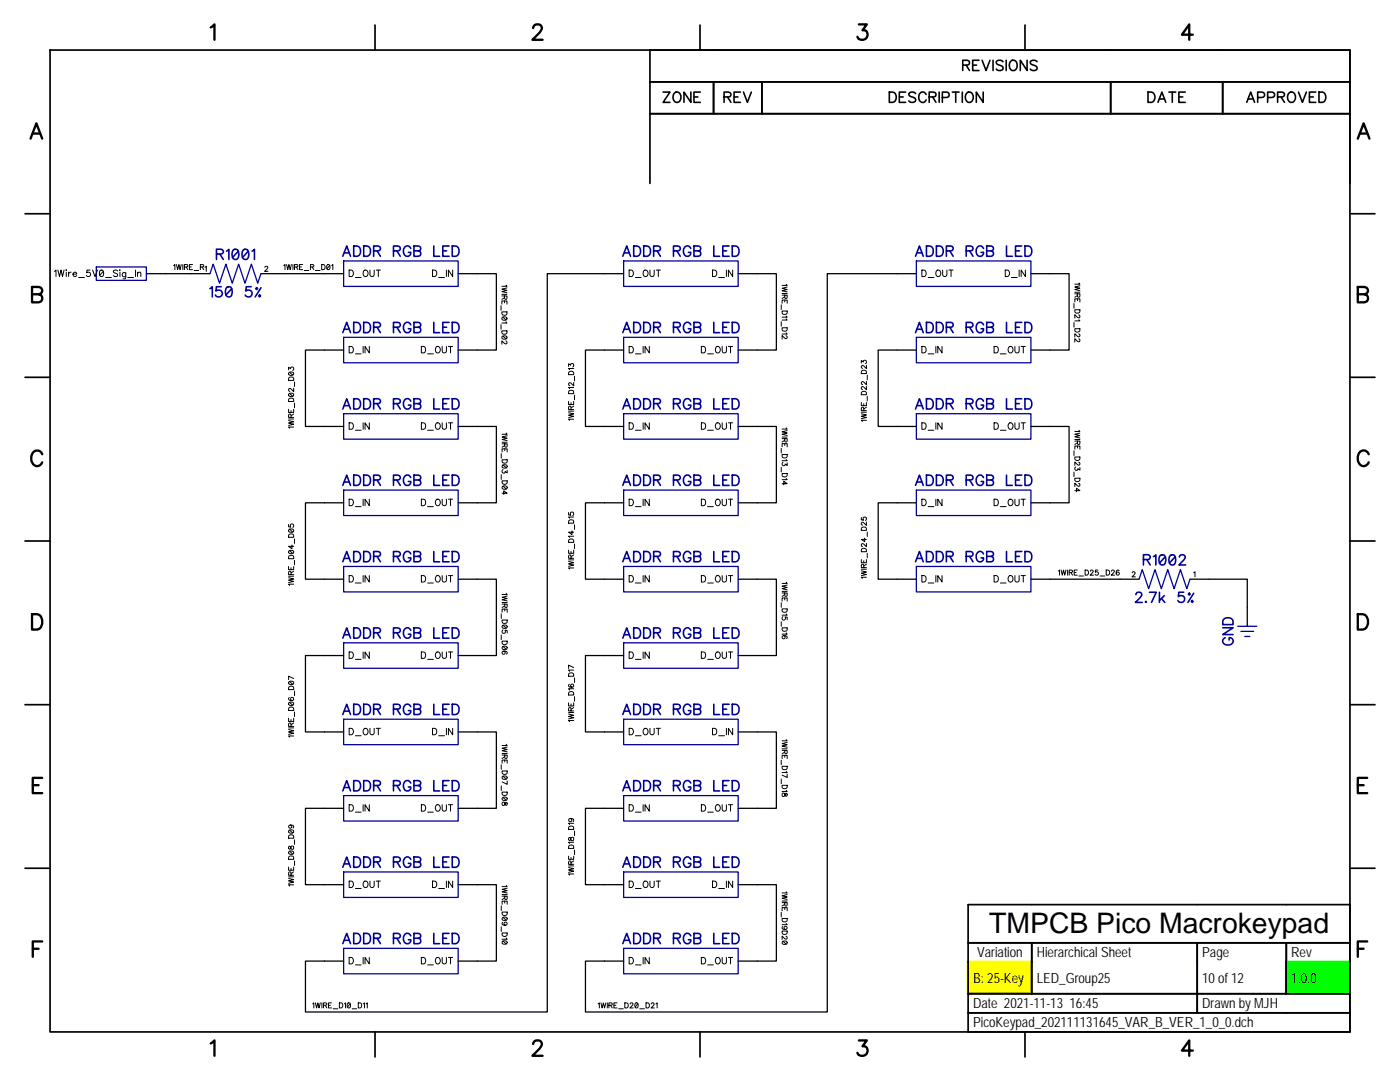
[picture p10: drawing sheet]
<svg xmlns="http://www.w3.org/2000/svg" width="279mm" height="216mm" viewBox="0 0 279 216" stroke-linecap="round" stroke-linejoin="round" font-family="sans-serif">
<defs><g id="words">
<text font-size="5.7" x="197.4" y="186.3">TMPCB Pico Macrokeypad</text>
<g font-size="2.8">
<text x="195" y="191">Variation</text>
<text x="206.9" y="191">Hierarchical Sheet</text>
<text x="239.9" y="191">Page</text>
<text x="257.7" y="191">Rev</text>
<text x="194.2" y="196.1">B: 25-Key</text>
<text x="206.9" y="196.1">LED_Group25</text>
<text x="239.9" y="196.1">10 of 12</text>
<text x="257.7" y="196.1">1.0.0</text>
<text x="194.2" y="201.2">Date 2021-11-13 16:45</text>
<text x="239.9" y="201.2">Drawn by MJH</text>
<text x="194.2" y="205">PicoKeypad_202111131645_VAR_B_VER_1_0_0.dch</text>
</g>
</g></defs>
<path d="M0 0h279.4v215.9h-279.4z" fill-rule="evenodd" fill="#fff" stroke="#fff" stroke-width=".34"/>
<path d="M256.6 191.8h12.6v6.3h-12.6z" fill="#0f0"/>
<path d="M256.5 191.8h12.7v6.3h-12.7z" fill="none" stroke="#0f0" stroke-width=".2"/>
<path d="M193.1 191.8h12.6v6.3h-12.6z" fill="#ff0"/>
<path d="M193 191.8h12.7v6.3h-12.7z" fill="none" stroke="#ff0" stroke-width=".2"/>
<g fill="none" stroke="#000" stroke-width=".2">
<path d="M10.9 54.1l.3-.2v1.3M11.6 53.9l.3 1.3 .3-1.3 .3 1.3 .3-1.3M13.2 53.8v.2zM13.2 54.3v.9M13.7 54.3v.9M14.2 54.3l-.3 .1-.2 .3M14.6 54.7h.7a.4 .4 0 0 0-.6-.4 .4 .4 0 0 0-.1 .7l.3 .2 .4-.2M15.7 55.4h1.1M18 53.9h-.6l-.1 .5a.45 .45 0 0 1 .7 0 .45 .45 0 0 1-.1 .7 .45 .45 0 0 1-.7-.2M18.5 53.9l.5 1.3 .5-1.3M20 54a.41 .41 0 0 1 .6 .1l.1 .3a.54 .54 0 0 1-.5 .8 .82 .82 0 0 1-.2-1.2zM20.6 54.1l-.7 .8"/>
<path d="M21.1 55.4h1.1M23.5 54.1l-.3-.2-.6 .2 .2 .3 .6 .2 .1 .2-.1 .3-.5 .1-.3-.2M23.9 53.8v.2zM23.9 54.3v.9M25.1 54.4v1.1l-.5 .1M25.1 54.6l-.4-.2a.46 .46 0 0 0-.3 .4 .46 .46 0 0 0 .3 .4l.4-.1M25.5 55.4h1.1M27.1 53.9v1.3M27.5 54.6l.2-.3 .3 .1 .1 .8M27.5 54.3v.9M34.6 53l.3-.2v1M35.2 52.8l.3 1 .2-1 .2 1 .3-1"/>
<path d="M36.5 52.8v1M36.8 53.3l.6-.1v-.4h-.6v1M37.1 53.3l.4 .5M37.8 53.3h.4M38.4 52.8h-.6v1h.6M38.8 54h.9M40 53.3l.6-.1v-.4h-.6v1M40.3 53.3l.4 .5M40.9 53.3l.3-.2v1M52.9 53.4l.1-.2 .3-.1 .1 .3-.6 .7h.7M56.6 53l.3-.2v1M57.2 52.8l.2 1 .3-1 .2 1 .2-1"/>
<path d="M58.5 52.8v1M58.8 53.3l.6-.1v-.4h-.6v1M59.1 53.3l.4 .5M59.8 53.3h.4M60.4 52.8h-.6v1h.6M60.7 54h.9M62 53.3l.5-.1v-.4h-.5v1M62.3 53.3l.3 .5M62.9 54h1M64.2 52.8h.3a.54 .54 0 0 1 .4 .5 .54 .54 0 0 1-.4 .5h-.3zM65.3 52.8a.47 .47 0 0 1 .6 .5 .47 .47 0 0 1-.6 .5l-.1-.4zM65.8 53l-.6 .6"/>
<path d="M66.2 53l.2-.2v1M69.7 53.9h.4a.69 .69 0 0 1 .4 .6 .69 .69 0 0 1-.4 .7h-.4zM70.9 55.4h1.2M72.6 54.1l.1-.1a.63 .63 0 0 1 .8 .5 .63 .63 0 0 1-.7 .7 .78 .78 0 0 1-.2-1.1zM73.8 53.9v.9l.4 .4 .4-.2 .1-1.1M75.1 53.9h.8M75.5 53.9v1.3M86.3 53.9h.4a.69 .69 0 0 1 .5 .6 .69 .69 0 0 1-.5 .7h-.4zM87.5 55.4h1.2M89.1 53.9v1.3M90.3 53.9v1.3l-.8-1.3v1.3M100.2 58.7h1"/>
<path d="M100.2 59.1h1l-.1 .6-.3-.1-.1-.5M100.7 59.4l-.5 .3M101 56.9l.2 .2h-1M101.2 57.4l-1 .3 1 .2-1 .3 1 .2M125.6 53.9h.4a.69 .69 0 0 1 .4 .6 .69 .69 0 0 1-.4 .7h-.4zM126.8 55.4h1.2M128.6 54a.63 .63 0 0 1 .8 .5 .63 .63 0 0 1-.7 .7 .76 .76 0 0 1-.1-1.2zM129.7 53.9v.9l.4 .4 .4-.2 .1-1.1M131 53.9h.8M131.4 53.9v1.3M142.2 53.9h.4a.69 .69 0 0 1 .5 .6 .69 .69 0 0 1-.5 .7h-.4zM143.4 55.4h1.2"/>
<path d="M145 53.9v1.3M146.2 53.9v1.3l-.8-1.3v1.3M156.1 58.9h1l-.1 .6h-.3l-.1-.6M156.1 58.6h1M156.6 59.9v.4M156.6 59.2l-.5 .4M156.9 56.7l.2 .3h-1M157.1 57.3l-1 .2 1 .3-1 .2 1 .3M184 53.9h.4a.69 .69 0 0 1 .4 .6 .69 .69 0 0 1-.4 .7h-.4zM185.2 55.4h1.2M187 54a.63 .63 0 0 1 .8 .5 .63 .63 0 0 1-.7 .7 .76 .76 0 0 1-.1-1.2zM188.1 53.9v.9l.4 .4 .4-.2 .1-1.1"/>
<path d="M189.4 53.9h.8M189.8 53.9v1.3M200.6 53.9h.4a.69 .69 0 0 1 .5 .6 .69 .69 0 0 1-.5 .7h-.4zM201.8 55.4h1.2M203.4 53.9v1.3M204.6 53.9v1.3l-.8-1.3v1.3M214.5 58.6h1l-.1 .7-.3-.1-.1-.6M214.5 58.3h1M215 59l-.5 .3M215 59.6v.4M215.3 56.5l.2 .2h-1M215.5 57l-1 .3 1 .2-1 .3 1 .2"/>
<path d="M57.6 73.8v-.5l.4 .3a.34 .34 0 0 1 .3-.4 .34 .34 0 0 1 .4 .3 .34 .34 0 0 1-.3 .4M57.6 79.6a.57 .57 0 0 1 1 .2v.3h-1zM57.6 75.4a.57 .57 0 0 1 1 .2v.3h-1zM57.7 78.6a.5 .5 0 0 1 .6-.2 .5 .5 0 0 1 .3 .6 .5 .5 0 0 1-.7 .2 .5 .5 0 0 1-.2-.6zM57.7 74.4a.51 .51 0 0 1 .6-.2 .51 .51 0 0 1 .3 .6 .5 .5 0 0 1-.7 .2 .5 .5 0 0 1-.2-.6zM57.8 78.5l.6 .6M57.8 74.3l.6 .5M58.6 77.4v.7l-.8-.6-.2 .4 .2 .2M58.8 76.2v.9M69.7 69.1h.4a.69 .69 0 0 1 .4 .7 .69 .69 0 0 1-.4 .6h-.4zM70.9 70.6h1.2M72.5 69.1v1.3"/>
<path d="M73.7 69.1v1.3l-.8-1.3v1.3M84.1 69.1h.4a.69 .69 0 0 1 .5 .7 .69 .69 0 0 1-.5 .6h-.4zM85.3 70.6h1.2M87.1 69.2a.6 .6 0 0 1 .8 .6 .6 .6 0 0 1-.8 .6l-.2-.5zM88.2 69.1v.9l.4 .4 .4-.2 .1-1.1M89.5 69.1h.8M89.9 69.1v1.3M100 61v.9M100 64.8v.9M100.2 60.7v-.7h1v.7M100.2 62.2h1v.4a.54 .54 0 0 1-.5 .3 .54 .54 0 0 1-.5-.3zM100.2 66h1v.4a.54 .54 0 0 1-.5 .3 .54 .54 0 0 1-.5-.3z"/>
<path d="M100.2 63.4a.51 .51 0 0 1 .6-.2 .51 .51 0 0 1 .3 .6 .51 .51 0 0 1-.6 .2 .51 .51 0 0 1-.3-.6zM100.2 67.2a.51 .51 0 0 1 .6-.2 .51 .51 0 0 1 .3 .5 .52 .52 0 0 1-.6 .2 .52 .52 0 0 1-.3-.5zM100.4 63.3l.6 .6M100.4 67.1l.6 .5M100.7 60v.4M100.9 68.1l.3 .1-.2 .4-.4-.1-.4-.5v.7M101 64.2l.2 .3h-1M113.5 73.1v-.5l.4 .3a.34 .34 0 0 1 .3-.4 .34 .34 0 0 1 .4 .3 .34 .34 0 0 1-.3 .4M113.5 78.1a.57 .57 0 0 1 1 .1v.3h-1zM113.5 74.3a.57 .57 0 0 1 1 .1v.4h-1zM114.5 76.3v.7l-.8-.6-.2 .4 .2 .1M114.5 77.3h-1l.2 .3"/>
<path d="M114.5 73.5h-1l.2 .3M114.7 75.1v.9M114.7 78.9v.9M125.6 69.1h.4a.69 .69 0 0 1 .4 .7 .69 .69 0 0 1-.4 .6h-.4zM126.8 70.6h1.2M128.4 69.1v1.3M129.6 69.1v1.3l-.9-1.3v1.3M140 69.1h.4a.69 .69 0 0 1 .4 .7 .69 .69 0 0 1-.4 .6h-.4zM141.2 70.6h1.2M143 69.2a.6 .6 0 0 1 .8 .6 .6 .6 0 0 1-.8 .6l-.2-.5zM144.1 69.1v.9l.4 .4 .4-.2 .1-1.1M145.4 69.1h.8"/>
<path d="M145.8 69.1v1.3M155.9 60.8v.9M155.9 64.2v.9M156.1 60.5v-.6h1v.6M156.1 62.1h1v.3a.54 .54 0 0 1-.5 .3 .54 .54 0 0 1-.5-.3zM156.1 65.4h1v.3a.54 .54 0 0 1-.5 .4 .54 .54 0 0 1-.5-.4zM156.8 67l.3 .2-.2 .4-.8-.6v.6M156.9 63.1l.2 .2h-1M156.9 63.6l.2 .3h-1M156.9 66.4l.2 .3h-1M171.9 72.5v-.6l.4 .3a.34 .34 0 0 1 .3-.3 .34 .34 0 0 1 .4 .3 .34 .34 0 0 1-.3 .4M171.9 78.3a.57 .57 0 0 1 1 .1v.4h-1z"/>
<path d="M171.9 74.1a.57 .57 0 0 1 1 .1v.3h-1zM172.9 77.1v.7l-.8-.7-.2 .4 .2 .2M172.9 76.1v.7l-.8-.7-.2 .4 .2 .2M172.9 72.9v.7l-.8-.7-.2 .4 .2 .2M173.1 74.9v.9M173.1 79.1v.9M184 69.1h.4a.69 .69 0 0 1 .4 .7 .69 .69 0 0 1-.4 .6h-.4zM185.2 70.6h1.2M186.8 69.1v1.3M188 69.1v1.3l-.8-1.3v1.3M198.4 69.1h.4a.69 .69 0 0 1 .5 .7 .69 .69 0 0 1-.5 .6h-.4zM199.6 70.6h1.2"/>
<path d="M201.4 69.2a.6 .6 0 0 1 .8 .6 .6 .6 0 0 1-.8 .6l-.2-.5zM202.5 69.1v.9l.4 .4 .4-.2 .1-1.1M203.8 69.1h.8M204.2 69.1v1.3M214.3 60.6v.9M214.3 64.3v1M214.5 60.3v-.7h1v.7M214.5 61.8h1v.3a.54 .54 0 0 1-.5 .4 .54 .54 0 0 1-.5-.4zM214.5 65.6h1v.3a.54 .54 0 0 1-.5 .4 .54 .54 0 0 1-.5-.4zM215.3 62.8l.2 .2-.2 .4-.8-.6v.7M215.3 66.6l.2 .2-.2 .4-.3-.1-.5-.5v.7M215.3 67.6l.2 .2-.2 .4-.3-.1-.5-.5v.7"/>
<path d="M215.3 63.8l.2 .2h-1M57.6 83.9l1 .3-1 .2 1 .2-1 .3M57.6 81.7v.6h1v-.6M57.6 83.6h1M58.1 83.3l-.1-.6h-.3l-.1 .6h1M58.1 81.9v.4M58.6 82.6l-.5 .4M58.6 85.2h-1l.2 .2M58.8 80.4v1M69.7 84.4h.4a.69 .69 0 0 1 .4 .6 .69 .69 0 0 1-.4 .7h-.4zM69.7 99.6h.4a.69 .69 0 0 1 .4 .7 .69 .69 0 0 1-.4 .6h-.4zM70.9 85.9h1.2"/>
<path d="M72.5 84.4v1.3M72.5 99.6v1.3M73.7 84.4v1.3l-.8-1.3v1.3M73.7 99.6v1.3l-.8-1.3v1.3M84.1 84.4h.4a.69 .69 0 0 1 .5 .6 .69 .69 0 0 1-.5 .7h-.4zM84.1 99.6h.4a.69 .69 0 0 1 .5 .7 .69 .69 0 0 1-.5 .6h-.4zM85.3 85.9h1.2M87.1 84.4a.6 .6 0 0 1 .8 .6 .6 .6 0 0 1-.8 .6l-.2-.4zM87.1 99.7a.6 .6 0 0 1 .8 .6 .6 .6 0 0 1-.8 .5l-.2-.4zM88.2 84.4v.9l.4 .4 .4-.2 .1-1.1M88.2 99.6v.9l.4 .4 .4-.2 .1-1.1M89.5 84.4h.8"/>
<path d="M89.5 99.6h.8M89.9 84.4v1.3M89.9 99.6v1.3M100 90.5v.9M100 94.7v1M100.2 88.6h1l-.1 .6-.3-.1-.1-.5M100.2 98.4h1l-.7-.5v.8M100.2 90.2v-.6h1v.6M100.2 91.7h1v.4a.54 .54 0 0 1-.5 .3 .54 .54 0 0 1-.5-.3zM100.2 95.9h1v.4a.53 .53 0 0 1-.5 .4 .53 .53 0 0 1-.5-.4zM100.2 88.2h1M100.2 92.9a.5 .5 0 0 1 .7-.2 .5 .5 0 0 1 .3 .6 .5 .5 0 0 1-.7 .2 .5 .5 0 0 1-.3-.6z"/>
<path d="M100.2 97.1a.5 .5 0 0 1 .7-.2 .5 .5 0 0 1 .3 .6 .51 .51 0 0 1-.7 .2 .51 .51 0 0 1-.3-.6zM100.4 92.8l.6 .6M100.4 97l.6 .6M100.4 93.7a.34 .34 0 0 0-.3 .4 .34 .34 0 0 0 .4 .3 .34 .34 0 0 0 .3-.3l.4 .3v-.6M100.7 88.9l-.5 .3M100.7 89.6v.3M101 86.4l.2 .3h-1M101.2 87l-1 .2 1 .2-1 .3 1 .2M113.5 82.4l1 .2-1 .2 1 .3-1 .2M113.5 80.1v.6h1v-.6M113.5 82h1M114 81.7l-.1-.5-.3-.1-.1 .6h1"/>
<path d="M114 80.3v.4M114.5 81l-.5 .4M114.5 83.7h-1l.2 .2M125.6 84.4h.4a.69 .69 0 0 1 .4 .6 .69 .69 0 0 1-.4 .7h-.4zM125.6 99.6h.4a.69 .69 0 0 1 .4 .7 .69 .69 0 0 1-.4 .6h-.4zM126.8 85.9h1.2M128.4 84.4v1.3M128.4 99.6v1.3M129.6 84.4v1.3l-.9-1.3v1.3M129.6 99.6v1.3l-.9-1.3v1.3M140 84.4h.4a.69 .69 0 0 1 .4 .6 .69 .69 0 0 1-.4 .7h-.4zM140 99.6h.4a.69 .69 0 0 1 .4 .7 .69 .69 0 0 1-.4 .6h-.4z"/>
<path d="M141.2 85.9h1.2M143 84.4a.6 .6 0 0 1 .8 .6 .6 .6 0 0 1-.8 .6l-.2-.4zM143 99.7a.6 .6 0 0 1 .8 .6 .6 .6 0 0 1-.8 .5l-.2-.4zM144.1 84.4v.9l.4 .4 .4-.2 .1-1.1M144.1 99.6v.9l.4 .4 .4-.2 .1-1.1M145.4 84.4h.8M145.4 99.6h.8M145.8 84.4v1.3M145.8 99.6v1.3M155.9 89.5v.9M155.9 93.2v1M156.1 87.5h1l-.1 .7-.3-.1-.1-.6"/>
<path d="M156.1 96.5h1l-.7-.5v.8M156.1 89.2v-.7h1v.7M156.1 90.7h1v.3a.54 .54 0 0 1-.5 .4 .54 .54 0 0 1-.5-.4zM156.1 94.5h1v.3a.54 .54 0 0 1-.5 .4 .54 .54 0 0 1-.5-.4zM156.1 87.2h1M156.3 92.2a.34 .34 0 0 0-.3 .4 .34 .34 0 0 0 .4 .3 .34 .34 0 0 0 .3-.3l.4 .3v-.5M156.6 88.5v.4M156.6 87.9l-.5 .3M156.9 85.4l.2 .2h-1M156.9 91.7l.2 .2h-1M156.9 95.5l.2 .2h-1M157.1 85.9l-1 .3 1 .2-1 .3 1 .2"/>
<path d="M171.9 82.6l1 .2-1 .3 1 .2-1 .2M171.9 80.3v.6h1v-.6M171.9 82.3h1M172.4 81.9l-.1-.5-.3-.1-.1 .6h1M172.4 80.6v.3M172.9 83.9h-1l.2 .2M172.9 81.3l-.5 .3M184 84.4h.4a.69 .69 0 0 1 .4 .6 .69 .69 0 0 1-.4 .7h-.4zM184 99.6h.4a.69 .69 0 0 1 .4 .7 .69 .69 0 0 1-.4 .6h-.4zM185.2 85.9h1.2M186.8 84.4v1.3M186.8 99.6v1.3"/>
<path d="M188 84.4v1.3l-.8-1.3v1.3M188 99.6v1.3l-.8-1.3v1.3M198.4 84.4h.4a.69 .69 0 0 1 .5 .6 .69 .69 0 0 1-.5 .7h-.4zM198.4 99.6h.4a.69 .69 0 0 1 .5 .7 .69 .69 0 0 1-.5 .6h-.4zM199.6 85.9h1.2M201.4 84.4a.6 .6 0 0 1 .8 .6 .6 .6 0 0 1-.8 .6l-.2-.4zM201.4 99.7a.6 .6 0 0 1 .8 .6 .6 .6 0 0 1-.8 .5l-.2-.4zM202.5 84.4v.9l.4 .4 .4-.2 .1-1.1M202.5 99.6v.9l.4 .4 .4-.2 .1-1.1M203.8 84.4h.8M203.8 99.6h.8M204.2 84.4v1.3"/>
<path d="M204.2 99.6v1.3M214.3 90v.9M214.3 94.2v.9M214.5 88h1v.6h-.4l-.1-.6M214.5 97.9h1l-.7-.5v.7M214.5 89.6v-.6h1v.6M214.5 91.2h1v.3a.53 .53 0 0 1-.5 .4 .53 .53 0 0 1-.5-.4zM214.5 95.4h1v.4a.54 .54 0 0 1-.5 .3 .54 .54 0 0 1-.5-.3zM214.5 87.7h1M214.7 93.2a.34 .34 0 0 0-.3 .4 .34 .34 0 0 0 .4 .2 .34 .34 0 0 0 .3-.3l.4 .3v-.5M215 89v.4M215 88.3l-.5 .4"/>
<path d="M215.3 92.2l.2 .2-.2 .4-.8-.6v.7M215.3 96.5l.2 .1-.2 .4-.8-.6v.7M215.3 85.9l.2 .2h-1M215.5 86.4l-1 .3 1 .2-1 .2 1 .3M57.6 115.3l1 .2-1 .3 1 .2-1 .2M57.6 113v.7h1v-.7M57.6 104.6v.5l.4 .1-.1-.4 .2-.2h.4l.1 .2-.2 .4M57.6 115h1M57.6 111a.57 .57 0 0 1 1 .1v.4h-1zM57.6 106.7a.57 .57 0 0 1 1 .2v.3h-1zM57.7 109.9a.51 .51 0 0 1 .6-.1 .51 .51 0 0 1 .3 .5 .5 .5 0 0 1-.7 .2 .5 .5 0 0 1-.2-.6zM57.7 105.7a.5 .5 0 0 1 .6-.2 .5 .5 0 0 1 .3 .6 .5 .5 0 0 1-.7 .2 .5 .5 0 0 1-.2-.6z"/>
<path d="M57.8 109.9l.6 .5M57.8 105.6l.6 .6M58.1 114.7l-.1-.6h-.4v.6h1M58.1 113.3v.4M58.3 108.8v.7l-.7-.5h1M58.6 114l-.5 .3M58.6 116.6h-1l.2 .2M58.8 107.5v.9M58.8 111.8v.9M69.7 114.9h.4a.69 .69 0 0 1 .4 .6 .69 .69 0 0 1-.4 .6h-.4zM70.9 101.1h1.2M70.9 116.3h1.2"/>
<path d="M72.5 114.9v1.2M73.7 114.9v1.2l-.8-1.2v1.2M84.1 114.9h.4a.69 .69 0 0 1 .5 .6 .69 .69 0 0 1-.5 .6h-.4zM85.3 101.1h1.2M85.3 116.3h1.2M87.1 114.9a.6 .6 0 0 1 .8 .6 .6 .6 0 0 1-.8 .6l-.2-.4zM88.2 114.9v.9l.4 .3 .4-.1 .1-1.1M89.5 114.9h.8M89.9 114.9v1.2M101 118.4l.2 .2h-1M101.2 118.9l-1 .3 1 .2-1 .3 1 .2M113.5 112l1 .3-1 .2 1 .3-1 .2"/>
<path d="M113.5 109.8v.6h1v-.6M113.5 102.3v.4l.4 .1-.1-.4 .2-.2 .4 .1 .1 .2-.2 .3M113.5 111.7h1M113.5 107.7a.57 .57 0 0 1 1 .2v.3h-1zM113.5 103.9a.57 .57 0 0 1 1 .2v.3h-1zM114 111.4l-.1-.6h-.3l-.1 .6h1M114 110v.4M114.2 105.9v.8l-.7-.5h1M114.5 110.7l-.5 .4M114.5 113.3h-1l.2 .3M114.5 107h-1l.2 .2M114.5 103.2h-1l.2 .2"/>
<path d="M114.7 104.7v.9M114.7 108.5v1M125.6 114.9h.4a.69 .69 0 0 1 .4 .6 .69 .69 0 0 1-.4 .6h-.4zM126.8 101.1h1.2M126.8 116.3h1.2M128.4 114.9v1.2M129.6 114.9v1.2l-.9-1.2v1.2M140 114.9h.4a.69 .69 0 0 1 .4 .6 .69 .69 0 0 1-.4 .6h-.4zM141.2 101.1h1.2M141.2 116.3h1.2M143 114.9a.6 .6 0 0 1 .8 .6 .6 .6 0 0 1-.8 .6l-.2-.4zM144.1 114.9v.9l.4 .3 .4-.1 .1-1.1"/>
<path d="M145.4 114.9h.8M145.8 114.9v1.2M156.1 118.3h1v.6h-.4l-.1-.6M156.1 120v-.7h1v.7M156.1 118h1M156.6 118.7l-.5 .3M156.6 119.3v.4M156.9 116.2l.2 .2h-1M157.1 116.7l-1 .3 1 .2-1 .3 1 .2M171.9 113.9l1 .3-1 .2 1 .2-1 .3M171.9 111.7v.6h1v-.6M171.9 103.3v.4l.4 .1-.1-.4 .2-.2h.4l.1 .3-.2 .3"/>
<path d="M171.9 113.6h1M171.9 109.6a.57 .57 0 0 1 1 .1v.4h-1zM171.9 105.3a.57 .57 0 0 1 1 .2v.3h-1zM172.4 113.3l-.1-.6-.2-.1-.2 .2v.5h1M172.4 111.9v.4M172.6 107.4v.7l-.7-.5h1M172.9 115.2h-1l.2 .2M172.9 108.4v.7l-.5-.5-.3-.1-.2 .4 .2 .2M172.9 104.2v.6l-.8-.6-.2 .4 .2 .2M172.9 112.6l-.5 .3M173.1 106.2v.9M173.1 110.4v.9"/>
<path d="M184 114.9h.4a.69 .69 0 0 1 .4 .6 .69 .69 0 0 1-.4 .6h-.4zM185.2 101.1h1.2M185.2 116.3h1.2M186.8 114.9v1.2M188 114.9v1.2l-.8-1.2v1.2M198.4 114.9h.4a.69 .69 0 0 1 .5 .6 .69 .69 0 0 1-.5 .6h-.4zM199.6 101.1h1.2M199.6 116.3h1.2M201.4 114.9a.6 .6 0 0 1 .8 .6 .6 .6 0 0 1-.8 .6l-.2-.4zM202.5 114.9v.9l.4 .3 .4-.1 .1-1.1M203.8 114.9h.8M204.2 114.9v1.2"/>
<path d="M211.2 113.9l.3-.2v1.1M211.8 113.7l.2 1.1 .3-1.1 .2 1.1 .2-1.1M213.1 113.7v1.1M213.4 114.2l.6-.1v-.3l-.6-.1v1.1M213.7 114.2l.4 .6M214.4 114.2h.4M215 113.7h-.6v1.1h.6M215.3 114.9h.9M216.6 113.7h.3a.54 .54 0 0 1 .3 .6 .54 .54 0 0 1-.3 .5h-.3zM217.6 114l.1-.2 .3-.1 .2 .3-.6 .8h.6M219.1 113.7h-.5v.5a.36 .36 0 0 1 .5 0 .36 .36 0 0 1 0 .5 .36 .36 0 0 1-.6-.1M219.5 114.9h1"/>
<path d="M220.8 113.7h.3a.54 .54 0 0 1 .4 .6 .54 .54 0 0 1-.4 .5h-.3zM221.8 114l.1-.2 .3-.1 .2 .3-.6 .8h.6M223.3 113.9v-.1a.5 .5 0 0 0-.6 .4 .5 .5 0 0 0 .4 .6 .31 .31 0 0 0 .3-.3 .31 .31 0 0 0-.3-.4 .31 .31 0 0 0-.3 .3M226 114.3l.1-.2h.3l.1 .3-.6 .7h.7M238.2 114.3l.3-.2v1M57.6 137.1a.56 .56 0 0 1 1 .1v.4h-1zM57.7 136.1a.51 .51 0 0 1 .6-.2 .51 .51 0 0 1 .3 .6 .5 .5 0 0 1-.7 .2 .5 .5 0 0 1-.2-.6zM57.7 139.2a.46 .46 0 0 0 .4 .6 .46 .46 0 0 0 .5-.5 .32 .32 0 0 0-.6 0 .32 .32 0 0 0 .3 .5M57.8 136l.6 .5M58.6 135.4l-1-.5v.7M58.8 137.9v.9M69.7 130.1h.4a.69 .69 0 0 1 .4 .6 .69 .69 0 0 1-.4 .7h-.4z"/>
<path d="M70.9 131.6h1.2M72.5 130.1v1.3M73.7 130.1v1.3l-.8-1.3v1.3M84.1 130.1h.4a.69 .69 0 0 1 .5 .6 .69 .69 0 0 1-.5 .7h-.4zM85.3 131.6h1.2M87.1 130.2a.6 .6 0 0 1 .8 .5 .6 .6 0 0 1-.8 .6l-.2-.4zM88.2 130.1v.9l.4 .4 .4-.2 .1-1.1M89.5 130.1h.8M89.9 130.1v1.3M100 122.5v.9M100 126.7v.9M100.2 120.5h1v.6h-.4l-.1-.6"/>
<path d="M100.2 122.2v-.7h1v.7M100.2 123.7h1v.4a.54 .54 0 0 1-.5 .3 .54 .54 0 0 1-.5-.3zM100.2 127.9h1v.4a.53 .53 0 0 1-.5 .3 .53 .53 0 0 1-.5-.3zM100.2 120.2h1M100.2 124.9a.5 .5 0 0 1 .7-.3 .5 .5 0 0 1 .3 .6 .5 .5 0 0 1-.7 .2 .5 .5 0 0 1-.3-.5zM100.2 129.1a.5 .5 0 0 1 .7-.2 .5 .5 0 0 1 .3 .6 .51 .51 0 0 1-.7 .1 .51 .51 0 0 1-.3-.5zM100.4 124.8l.6 .5M100.4 129l.6 .6M100.4 125.7l-.2 .4 .1 .2h.4l.2-.2-.1-.3h.4v.5M100.5 129.9a.32 .32 0 0 1 .3 .4 .32 .32 0 0 1-.5 .2 .32 .32 0 0 1 0-.5l.5-.1 .4 .2v.2l-.1 .2M100.7 121.5v.4M100.7 120.9l-.5 .3"/>
<path d="M113.5 138.2a.57 .57 0 0 1 1 .1v.4h-1zM113.5 134.5a.57 .57 0 0 1 1 .1v.3h-1zM113.6 136.5l-.1 .1a.49 .49 0 0 0 .4 .6 .49 .49 0 0 0 .6-.4 .31 .31 0 0 0-.3-.3 .31 .31 0 0 0-.3 .3 .31 .31 0 0 0 .3 .3M114.5 133.2l-1-.5v.7M114.5 137.4h-1l.2 .3M114.5 133.7h-1l.2 .2M114.7 135.3v.9M114.7 139v.9M125.6 130.1h.4a.69 .69 0 0 1 .4 .6 .69 .69 0 0 1-.4 .7h-.4zM126.8 131.6h1.2M128.4 130.1v1.3M129.6 130.1v1.3l-.9-1.3v1.3"/>
<path d="M140 130.1h.4a.69 .69 0 0 1 .4 .6 .69 .69 0 0 1-.4 .7h-.4zM141.2 131.6h1.2M143 130.2a.6 .6 0 0 1 .8 .5 .6 .6 0 0 1-.8 .6l-.2-.4zM144.1 130.1v.9l.4 .4 .4-.2 .1-1.1M145.4 130.1h.8M145.8 130.1v1.3M155.9 120.3v.9M155.9 124.1v.9M156.1 121.5h1v.3a.54 .54 0 0 1-.5 .4 .54 .54 0 0 1-.5-.4zM156.1 125.3h1v.3a.54 .54 0 0 1-.5 .4 .54 .54 0 0 1-.5-.4zM156.3 123.1a.36 .36 0 0 0-.2 .5 .36 .36 0 0 0 .6 .1 .36 .36 0 0 0 0-.6h.4v.5M156.4 126.8a.32 .32 0 0 1 .3 .5 .32 .32 0 0 1-.5 .1 .32 .32 0 0 1 0-.5l.5-.1 .3 .2 .1 .2-.1 .2"/>
<path d="M156.9 122.5l.2 .2h-1M156.9 126.3l.2 .2h-1M57.6 145.6l1 .2-1 .3 1 .2-1 .2M57.6 143.3v.7h1v-.7M57.6 145.2h1M57.6 141.3a.55 .55 0 0 1 1 .1v.4h-1zM57.7 140.2a.51 .51 0 0 1 .6-.1 .51 .51 0 0 1 .3 .5 .5 .5 0 0 1-.7 .2 .5 .5 0 0 1-.2-.6zM57.8 140.1l.6 .6M58.1 144.9l-.1-.5-.2-.1-.2 .2v.4h1M58.1 143.6v.4M58.6 144.3l-.5 .3M58.6 146.9h-1l.2 .2"/>
<path d="M58.8 142.1v.9M69.7 145.3h.4a.69 .69 0 0 1 .4 .7 .69 .69 0 0 1-.4 .6h-.4zM70.9 146.8h1.2M72.6 145.5l.1-.1a.63 .63 0 0 1 .8 .5 .63 .63 0 0 1-.7 .7 .78 .78 0 0 1-.2-1.1zM73.8 145.3v.9l.4 .4 .4-.2 .1-1.1M75.1 145.3h.8M75.5 145.3v1.3M86.3 145.3h.4a.69 .69 0 0 1 .5 .7 .69 .69 0 0 1-.5 .6h-.4zM87.5 146.8h1.2M89.1 145.3v1.3M90.3 145.3v1.3l-.8-1.3v1.3M100 152.6v.9"/>
<path d="M100 156.8v1M100.2 150.7h1l-.1 .6-.3-.1-.1-.5M100.2 152.3v-.6h1v.6M100.2 153.8h1v.4a.54 .54 0 0 1-.5 .3 .54 .54 0 0 1-.5-.3zM100.2 158.1h1v.3a.54 .54 0 0 1-.5 .3 .54 .54 0 0 1-.5-.3zM100.2 150.3h1M100.2 155a.5 .5 0 0 1 .7-.2 .5 .5 0 0 1 .3 .6 .5 .5 0 0 1-.7 .2 .5 .5 0 0 1-.3-.6zM100.2 159.2a.5 .5 0 0 1 .7-.2 .5 .5 0 0 1 .3 .6 .51 .51 0 0 1-.7 .2 .51 .51 0 0 1-.3-.6zM100.4 154.9l.6 .6M100.4 159.1l.6 .6M100.7 151.7v.3M100.7 151l-.5 .3"/>
<path d="M101 148.5l.2 .3h-1M101.2 155.8v.7l-1-.5M101.2 149.1l-1 .2 1 .2-1 .3 1 .2M113.5 142.5l1 .2-1 .3 1 .2-1 .2M113.5 140.2v.7h1v-.7M113.5 142.2h1M114 141.9l-.1-.6h-.4v.6h1M114 140.5v.4M114.5 141.2l-.5 .3M114.5 143.8h-1l.2 .2M125.6 145.3h.4a.69 .69 0 0 1 .4 .7 .69 .69 0 0 1-.4 .6h-.4zM126.8 146.8h1.2"/>
<path d="M128.5 145.5l.1-.1a.63 .63 0 0 1 .8 .5 .63 .63 0 0 1-.7 .7 .78 .78 0 0 1-.2-1.1zM129.7 145.3v.9l.4 .4 .4-.2 .1-1.1M131 145.3h.8M131.4 145.3v1.3M142.2 145.3h.4a.69 .69 0 0 1 .5 .7 .69 .69 0 0 1-.5 .6h-.4zM143.4 146.8h1.2M145 145.3v1.3M146.2 145.3v1.3l-.8-1.3v1.3M155.9 151.7v.9M155.9 155.4v1M156.1 149.7h1l-.1 .7-.3-.1-.1-.6M156.1 151.4v-.7h1v.7"/>
<path d="M156.1 152.9h1v.3a.54 .54 0 0 1-.5 .4 .54 .54 0 0 1-.5-.4zM156.1 156.7h1v.3a.54 .54 0 0 1-.5 .4 .54 .54 0 0 1-.5-.4zM156.1 149.4h1M156.2 158.3h.3l.3 .5 .2 .1 .1-.4-.1-.2h-.2a.42 .42 0 0 1-.2 .5 .42 .42 0 0 1-.5 0zM156.6 150.7v.4M156.6 150.1l-.5 .3M156.9 147.6l.2 .2h-1M156.9 153.9l.2 .3h-1M156.9 157.7l.2 .2h-1M157.1 154.5v.6l-1-.4M157.1 148.1l-1 .3 1 .2-1 .3 1 .2M57.6 175.3l1 .2-1 .3 1 .2-1 .3"/>
<path d="M57.6 173v.7h1v-.7M57.6 175h1M57.6 171a.57 .57 0 0 1 1 .1v.4h-1zM57.6 166.8a.57 .57 0 0 1 1 .1v.4h-1zM57.7 169.9a.5 .5 0 0 1 .6-.2 .5 .5 0 0 1 .3 .6 .5 .5 0 0 1-.7 .2 .5 .5 0 0 1-.2-.6zM57.7 168.9l-.1 .3 .2 .2 .4-.6h.3l.1 .6h-.4l-.3-.5zM57.7 165.7a.51 .51 0 0 1 .6-.2 .51 .51 0 0 1 .3 .6 .5 .5 0 0 1-.7 .2 .5 .5 0 0 1-.2-.6zM57.8 169.8l.6 .6M57.8 165.6l.6 .6M57.9 164.6a.32 .32 0 0 1 .3 .5 .32 .32 0 0 1-.5 .1 .32 .32 0 0 1 0-.5l.2-.1a.47 .47 0 0 1 .7 .4l-.1 .2M58.1 174.6l-.1-.5-.3-.1-.1 .6h1M58.1 173.3v.4"/>
<path d="M58.6 174l-.5 .3M58.6 176.6h-1l.2 .2M58.8 167.6v.9M58.8 171.8v.9M69.7 160.6h.4a.69 .69 0 0 1 .4 .6 .69 .69 0 0 1-.4 .7h-.4zM69.7 175.8h.4a.69 .69 0 0 1 .4 .7 .69 .69 0 0 1-.4 .6h-.4zM70.9 162.1h1.2M70.9 177.3h1.2M72.5 160.6v1.3M72.7 175.9a.63 .63 0 0 1 .8 .5 .63 .63 0 0 1-.7 .7 .76 .76 0 0 1-.1-1.2zM73.7 160.6v1.3l-.8-1.3v1.3M73.8 175.8v.9l.4 .4 .4-.2 .1-1.1"/>
<path d="M75.1 175.8h.8M75.5 175.8v1.3M84.1 160.6h.4a.69 .69 0 0 1 .5 .6 .69 .69 0 0 1-.5 .7h-.4zM85.3 162.1h1.2M86.3 175.8h.4a.69 .69 0 0 1 .5 .7 .69 .69 0 0 1-.5 .6h-.4zM87.1 160.6a.6 .6 0 0 1 .8 .6 .6 .6 0 0 1-.8 .6l-.2-.4zM87.5 177.3h1.2M88.2 160.6v.9l.4 .4 .4-.2 .1-1.1M89.1 175.8v1.3M89.5 160.6h.8M89.9 160.6v1.3M90.3 175.8v1.3l-.8-1.3v1.3"/>
<path d="M100.2 178.8h1v.6h-.4l-.1-.6M100.2 178.5h1M100.2 160.1l.3-.1 .2 .1a.44 .44 0 0 0 .5 .5v-.3l-.2-.2-.3 .5-.4 .1zM100.7 179.8v.4M100.7 179.2l-.5 .3M101 176.7l.2 .2h-1M101.2 177.2l-1 .3 1 .2-1 .2 1 .3M113.5 173.1l1 .2-1 .3 1 .2-1 .3M113.5 170.8v.7h1v-.7M113.5 172.8h1M113.5 168.8a.57 .57 0 0 1 1 .2v.3h-1zM113.5 165a.57 .57 0 0 1 1 .2v.3h-1z"/>
<path d="M113.5 167.2v.3l.2 .2 .5-.6a.33 .33 0 0 1 .3 .3 .33 .33 0 0 1-.4 .3l-.3-.5zM113.8 163.3a.32 .32 0 0 1 .3 .4 .32 .32 0 0 1-.5 .2 .32 .32 0 0 1 0-.5l.5-.1 .3 .2v.4M114 172.5l-.1-.6-.3-.1-.1 .7h1M114 171.1v.4M114.5 171.8l-.5 .3M114.5 174.4h-1l.2 .2M114.5 168.1h-1l.2 .2M114.5 164.3h-1l.2 .2M114.7 165.8v1M114.7 169.6v.9M125.6 160.6h.4a.69 .69 0 0 1 .4 .6 .69 .69 0 0 1-.4 .7h-.4zM125.6 175.8h.4a.69 .69 0 0 1 .4 .7 .69 .69 0 0 1-.4 .6h-.4z"/>
<path d="M126.8 162.1h1.2M126.8 177.3h1.2M128.4 160.6v1.3M128.5 176l.1-.1a.63 .63 0 0 1 .8 .5 .63 .63 0 0 1-.7 .7 .78 .78 0 0 1-.2-1.1zM129.6 160.6v1.3l-.9-1.3v1.3M129.7 175.8v.9l.4 .4 .4-.2 .1-1.1M131 175.8h.8M131.4 175.8v1.3M140 160.6h.4a.69 .69 0 0 1 .4 .6 .69 .69 0 0 1-.4 .7h-.4zM141.2 162.1h1.2M142.2 175.8h.4a.69 .69 0 0 1 .5 .7 .69 .69 0 0 1-.5 .6h-.4zM143 160.6a.6 .6 0 0 1 .8 .6 .6 .6 0 0 1-.8 .6l-.2-.4z"/>
<path d="M143.4 177.3h1.2M144.1 160.6v.9l.4 .4 .4-.2 .1-1.1M145 175.8v1.3M145.4 160.6h.8M145.8 160.6v1.3M146.2 175.8v1.3l-.8-1.3v1.3M156.1 179.8h1M156.9 177.9l.2 .3h-1M157.1 178.5l-1 .3 1 .2-1 .2 1 .3M69.7 191.1h.4a.69 .69 0 0 1 .4 .6 .69 .69 0 0 1-.4 .6h-.4zM70.9 192.5h1.2M72.5 191.1v1.2"/>
<path d="M73.7 191.1v1.2l-.8-1.2v1.2M84.1 191.1h.4a.69 .69 0 0 1 .5 .6 .69 .69 0 0 1-.5 .6h-.4zM85.3 192.5h1.2M87.1 191.1a.6 .6 0 0 1 .8 .6 .6 .6 0 0 1-.8 .6l-.2-.4zM88.2 191.1v.9l.4 .3 .4-.1 .1-1.1M89.5 191.1h.8M89.9 191.1v1.2M100 180.8v.9M100 184.9v1M100.2 180.4v-.6h1v.6M100.2 182h1v.3a.53 .53 0 0 1-.5 .4 .53 .53 0 0 1-.5-.4zM100.2 186.2h1v.3a.54 .54 0 0 1-.5 .4 .54 .54 0 0 1-.5-.4z"/>
<path d="M100.2 183.1a.5 .5 0 0 1 .7-.2 .5 .5 0 0 1 .3 .6 .51 .51 0 0 1-.7 .2 .51 .51 0 0 1-.3-.6zM100.2 187.9a.5 .5 0 0 1 .7-.2 .5 .5 0 0 1 .3 .6 .5 .5 0 0 1-.7 .2 .5 .5 0 0 1-.3-.6zM100.3 184l-.1 .1a.5 .5 0 0 0 .4 .6 .5 .5 0 0 0 .6-.4 .31 .31 0 0 0-.3-.3 .31 .31 0 0 0-.3 .3 .31 .31 0 0 0 .3 .3M100.4 183l.6 .6M100.4 187.8l.6 .6M101 187.2l.2 .2h-1M125.6 191.1h.4a.69 .69 0 0 1 .4 .6 .69 .69 0 0 1-.4 .6h-.4zM126.8 192.5h1.2M128.4 191.1v1.2M129.6 191.1v1.2l-.9-1.2v1.2M140 191.1h.4a.69 .69 0 0 1 .4 .6 .69 .69 0 0 1-.4 .6h-.4zM141.2 192.5h1.2"/>
<path d="M143 191.1a.6 .6 0 0 1 .8 .6 .6 .6 0 0 1-.8 .6l-.2-.4zM144.1 191.1v.9l.4 .3 .4-.1 .1-1.1M145.4 191.1h.8M145.8 191.1v1.2M155.9 182v1M156.1 180.1h1l-.1 .6h-.3l-.1-.6M156.1 181.7v-.6h1v.6M156.1 183.3h1v.3a.54 .54 0 0 1-.5 .4 .54 .54 0 0 1-.5-.4zM156.1 185.8h1v.3a.54 .54 0 0 1-.5 .4 .54 .54 0 0 1-.5-.4zM156.1 187.9a.5 .5 0 0 1 .6-.2 .5 .5 0 0 1 .3 .6 .5 .5 0 0 1-.6 .2 .5 .5 0 0 1-.3-.6zM156.2 184.9h-.1a.5 .5 0 0 0 .4 .6 .5 .5 0 0 0 .6-.3 .32 .32 0 0 0-.3-.4 .32 .32 0 0 0-.3 .3 .32 .32 0 0 0 .3 .4M156.3 187.8l.6 .6"/>
<path d="M156.6 181.1v.4M156.6 180.4l-.5 .4M156.8 186.8l.3 .2-.2 .4-.8-.6v.7M156.9 184.3l.2 .2h-1M62.4 200.3l.2-.2v1M62.9 200.1l.3 1 .2-1 .3 1 .2-1M64.2 200.1v1M64.6 200.6l.6-.1v-.3l-.6-.1v1M64.9 200.6l.3 .5M65.6 200.6h.3M66.2 200.1h-.6v1h.6M66.5 201.3h.9"/>
<path d="M67.7 200.1h.4a.54 .54 0 0 1 .3 .5 .54 .54 0 0 1-.3 .5h-.4zM68.7 200.3l.3-.2v1M69.4 200.2a.5 .5 0 0 1 .6 .3 .5 .5 0 0 1-.3 .6l-.4-.2zM69.9 200.3l-.6 .6M70.3 201.3h.9M71.5 200.1h.3a.54 .54 0 0 1 .4 .5 .54 .54 0 0 1-.4 .5h-.3zM72.5 200.3l.2-.2v1M73.1 200.3l.2-.2v1M119.4 200.3l.2-.2v1M119.9 200.1l.3 1 .2-1 .2 1 .3-1M121.2 200.1v1M121.5 200.6h.6v-.4l-.6-.1v1"/>
<path d="M121.9 200.6l.3 .5M122.5 200.6h.4M123.1 200.1h-.6v1h.6M123.5 201.3h.9M124.7 200.1h.3a.54 .54 0 0 1 .4 .5 .54 .54 0 0 1-.4 .5h-.3zM125.8 200.3v-.1l.3-.1 .2 .3-.6 .7h.7M126.8 200.2a.5 .5 0 0 1 .6 .3 .5 .5 0 0 1-.3 .6h-.3l-.1-.4zM127.3 200.3l-.6 .6M127.7 201.3h.9M128.9 200.1h.4a.54 .54 0 0 1 .3 .5 .54 .54 0 0 1-.3 .5h-.4zM130 200.3l.1-.1 .2-.1 .3 .3-.7 .7h.7M130.9 200.3l.2-.2v1"/>
</g>
<g fill="none" stroke="#000" stroke-width=".25">
<path d="M29.2 54.6h12.7M52.1 54.6h16.5M91.4 54.6h7.7v15.3l-7.7-.1M124.5 54.6h-15.3v147.3h-48.2v-10.1h7.6M147.3 54.6h7.6v15.3l-7.6-.1M182.9 54.6h-17.8v147.3h-48.3v-10.1h7.7M205.7 54.6h7.7v15.3l-7.7-.1M68.6 69.8h-7.6v15.3h7.6M124.5 69.8h-7.7v15.3h7.7M182.9 69.8h-7.6v15.3h7.6M91.4 85.1h7.7v15.2h-7.7M147.3 85.1h7.6v15.2h-7.6"/>
<path d="M205.7 85.1h7.7v15.2h-7.7M68.6 100.3h-7.6v15.3h7.6M91.4 115.6h7.7v15.2h-7.7M124.5 100.3h-7.7v15.3h7.7M147.3 115.6h7.6v15.2h-7.6M182.9 100.3h-7.6v15.3h7.6M205.7 115.6h21.6M237.5 115.6h11.4v9.4M68.6 130.8h-7.6v15.2h7.6M124.5 130.8h-7.7v15.2h7.7M91.4 146h7.7v15.3h-7.7M147.3 146l7.6 .1v15.2h-7.6"/>
<path d="M68.6 161.3h-7.6v15.2h7.6M91.4 176.5h7.7v15.3h-7.7M124.5 161.3h-7.7v15.2h7.7M147.3 176.5h7.6v15.3h-7.6"/>
</g>
<g fill="none" stroke="#000096" stroke-width=".32">
<path d="M41.9 57.6l.5-.4v2M43.2 50.7h.9a.51 .51 0 0 0 .5-.6l-.5-.4h-.9v2.1M43.9 50.7l.7 1.1M44.2 57.2h-1l-.1 .9a.73 .73 0 0 1 1.1 0 .73 .73 0 0 1-.2 1.1 .73 .73 0 0 1-1-.3M45.2 50.1l.5-.4v2.1M45.3 57.3a.69 .69 0 0 1 .9 .3 1.77 1.77 0 0 1-.1 1.5 .66 .66 0 0 1-1-.2 1.66 1.66 0 0 1 .2-1.6zM46.2 57.6l-1.1 1.3M46.6 49.8a.66 .66 0 0 1 1 .3 1.31 1.31 0 0 1-.5 1.7h-.2a1.31 1.31 0 0 1-.3-2zM47.6 50.1l-1.2 1.3M48.6 49.8a.66 .66 0 0 1 1 .3 1.31 1.31 0 0 1-.5 1.7h-.2a1.31 1.31 0 0 1-.3-2zM49.6 50.1l-1.2 1.3M50.1 57.2h-1l-.1 .9 .7-.2a.69 .69 0 0 1 .6 .7 .69 .69 0 0 1-.8 .7l-.5-.2-.1-.2"/>
<path d="M50.3 50.1l.5-.4v2.1M51.2 57.4l.2 .2-.2 .2-.2-.2zM51.8 58.9l.2 .2-.2 .1-.2-.1zM52.1 57.4l-1.2 1.8M68.4 51.1l.8-2 .8 2M68.7 50.5h1M70.6 49.1h.7a1.1 1.1 0 0 1 .7 1 1.1 1.1 0 0 1-.7 1h-.7zM72.6 49.1h.7a1.1 1.1 0 0 1 .7 1 1.1 1.1 0 0 1-.7 1h-.7zM74.6 50.1l1.1-.1 .2-.3-.1-.4-.4-.2h-.8v2M75.2 50.1l.7 1M78.5 50.1l1.2-.1 .2-.3-.1-.4-.4-.2h-.9v2M79.2 50.1l.7 1"/>
<path d="M82 49.6a.75 .75 0 0 0-.9-.5 .75 .75 0 0 0-.6 .8 .89 .89 0 0 0 .2 .9 .89 .89 0 0 0 1 .2l.3-.3v-.3h-.5M82.6 49.1h.9a.54 .54 0 0 1 .5 .6l-.2 .3-.3 .1a.54 .54 0 0 1 .5 .5 .54 .54 0 0 1-.5 .5h-.9zM82.6 50.1h.9M86.6 49.1v2h1.1M88.4 50.1h.7M89.6 49.1h-1.2v2h1.2M90.3 49.1h.6a1.1 1.1 0 0 1 .7 1 1.1 1.1 0 0 1-.7 1h-.6zM124.3 51.1l.8-2 .7 2M124.6 50.5h1M126.5 49.1h.6a1.1 1.1 0 0 1 .8 1 1.1 1.1 0 0 1-.8 1h-.6zM128.5 49.1h.6a1.1 1.1 0 0 1 .7 1 1.1 1.1 0 0 1-.7 1h-.6zM130.5 50.1l1.1-.1 .2-.3-.1-.4-.4-.2h-.8v2"/>
<path d="M131.1 50.1l.7 1M134.4 50.1l1.2-.1 .2-.3-.1-.4-.4-.2h-.9v2M135.1 50.1l.7 1M137.9 49.6a.75 .75 0 0 0-.9-.5 .75 .75 0 0 0-.6 .8 .89 .89 0 0 0 .2 .9 .89 .89 0 0 0 1 .2l.3-.3v-.3h-.5M138.5 49.1h.9a.54 .54 0 0 1 .4 .6l-.1 .3-.3 .1a.54 .54 0 0 1 .5 .5 .54 .54 0 0 1-.5 .5h-.9zM138.5 50.1h.9M142.5 49.1v2h1.1M144.3 50.1h.7M145.5 49.1h-1.2v2h1.2M146.1 49.1h.7a1.1 1.1 0 0 1 .7 1 1.1 1.1 0 0 1-.7 1h-.7zM182.7 51.1l.8-2 .8 2M183 50.5h1"/>
<path d="M184.9 49.1h.7a1.1 1.1 0 0 1 .7 1 1.1 1.1 0 0 1-.7 1h-.7zM186.9 49.1h.7a1.1 1.1 0 0 1 .7 1 1.1 1.1 0 0 1-.7 1h-.7zM188.9 50.1l1.1-.1 .2-.3-.1-.4-.4-.2h-.8v2M189.5 50.1l.7 1M192.8 50.1l1.2-.1 .2-.3-.1-.4-.4-.2h-.9v2M193.5 50.1l.7 1M196.3 49.6a.75 .75 0 0 0-.9-.5 .75 .75 0 0 0-.6 .8 .89 .89 0 0 0 .2 .9 .89 .89 0 0 0 1 .2l.3-.3v-.3h-.5M196.9 49.1h.9a.54 .54 0 0 1 .5 .6l-.2 .3-.3 .1a.54 .54 0 0 1 .5 .5 .54 .54 0 0 1-.5 .5h-.9zM196.9 50.1h.9M200.9 49.1v2h1.1M202.7 50.1h.7M203.9 49.1h-1.2v2h1.2"/>
<path d="M204.6 49.1h.6a1.1 1.1 0 0 1 .7 1 1.1 1.1 0 0 1-.7 1h-.6zM68.4 66.4l.8-2.1 .8 2.1M68.7 65.7h1M70.6 64.3h.7a1.1 1.1 0 0 1 .7 1.1 1.1 1.1 0 0 1-.7 1h-.7zM70.6 79.6h.7a1.1 1.1 0 0 1 .7 1 1.1 1.1 0 0 1-.7 1h-.7zM72.6 64.3h.7a1.1 1.1 0 0 1 .7 1.1 1.1 1.1 0 0 1-.7 1h-.7zM72.6 79.6h.7a1.1 1.1 0 0 1 .7 1 1.1 1.1 0 0 1-.7 1h-.7zM74.6 65.3l1.1-.1 .2-.3-.1-.4-.4-.2h-.8v2.1M75.2 65.3l.7 1.1M78.5 65.3l1.2-.1 .2-.3-.1-.4-.4-.2h-.9v2.1M79.2 65.3l.7 1.1M82 64.8a.75 .75 0 0 0-.9-.5 .75 .75 0 0 0-.6 .8 .89 .89 0 0 0 .2 1 .89 .89 0 0 0 1 .2l.3-.4v-.3h-.5"/>
<path d="M82.6 64.3h.9a.54 .54 0 0 1 .5 .6l-.2 .3-.3 .1a.54 .54 0 0 1 .5 .5 .54 .54 0 0 1-.5 .6h-.9zM82.6 79.6h.9a.54 .54 0 0 1 .5 .6l-.2 .3h-.3a.54 .54 0 0 1 .5 .6 .54 .54 0 0 1-.5 .5h-.9zM82.6 65.3h.9M86.6 64.3v2.1h1.1M86.6 79.6v2h1.1M88.4 65.3h.7M89.6 64.3h-1.2v2.1h1.2M89.6 79.6h-1.2v2h1.2M90.3 64.3h.6a1.1 1.1 0 0 1 .7 1.1 1.1 1.1 0 0 1-.7 1h-.6zM90.3 79.6h.6a1.1 1.1 0 0 1 .7 1 1.1 1.1 0 0 1-.7 1h-.6zM124.3 66.4l.8-2.1 .7 2.1M124.6 65.7h1"/>
<path d="M126.5 64.3h.6a1.1 1.1 0 0 1 .8 1.1 1.1 1.1 0 0 1-.8 1h-.6zM126.5 79.6h.6a1.1 1.1 0 0 1 .8 1 1.1 1.1 0 0 1-.8 1h-.6zM128.5 64.3h.6a1.1 1.1 0 0 1 .7 1.1 1.1 1.1 0 0 1-.7 1h-.6zM128.5 79.6h.6a1.1 1.1 0 0 1 .7 1 1.1 1.1 0 0 1-.7 1h-.6zM130.5 65.3l1.1-.1 .2-.3-.1-.4-.4-.2h-.8v2.1M131.1 65.3l.7 1.1M134.4 65.3l1.2-.1 .2-.3-.1-.4-.4-.2h-.9v2.1M135.1 65.3l.7 1.1M137.9 64.8a.75 .75 0 0 0-.9-.5 .75 .75 0 0 0-.6 .8 .89 .89 0 0 0 .2 1 .89 .89 0 0 0 1 .2l.3-.4v-.3h-.5M138.5 64.3h.9a.54 .54 0 0 1 .4 .6l-.1 .3-.3 .1a.54 .54 0 0 1 .5 .5 .54 .54 0 0 1-.5 .6h-.9zM138.5 79.6h.9a.54 .54 0 0 1 .4 .6l-.1 .3h-.3a.54 .54 0 0 1 .5 .6 .54 .54 0 0 1-.5 .5h-.9zM138.5 65.3h.9"/>
<path d="M142.5 64.3v2.1h1.1M142.5 79.6v2h1.1M144.3 65.3h.7M145.5 64.3h-1.2v2.1h1.2M145.5 79.6h-1.2v2h1.2M146.1 64.3h.7a1.1 1.1 0 0 1 .7 1.1 1.1 1.1 0 0 1-.7 1h-.7zM146.1 79.6h.7a1.1 1.1 0 0 1 .7 1 1.1 1.1 0 0 1-.7 1h-.7zM182.7 66.4l.8-2.1 .8 2.1M183 65.7h1M184.9 64.3h.7a1.1 1.1 0 0 1 .7 1.1 1.1 1.1 0 0 1-.7 1h-.7zM184.9 79.6h.7a1.1 1.1 0 0 1 .7 1 1.1 1.1 0 0 1-.7 1h-.7zM186.9 64.3h.7a1.1 1.1 0 0 1 .7 1.1 1.1 1.1 0 0 1-.7 1h-.7z"/>
<path d="M186.9 79.6h.7a1.1 1.1 0 0 1 .7 1 1.1 1.1 0 0 1-.7 1h-.7zM188.9 65.3l1.1-.1 .2-.3-.1-.4-.4-.2h-.8v2.1M189.5 65.3l.7 1.1M192.8 65.3l1.2-.1 .2-.3-.1-.4-.4-.2h-.9v2.1M193.5 65.3l.7 1.1M196.3 64.8a.75 .75 0 0 0-.9-.5 .75 .75 0 0 0-.6 .8 .89 .89 0 0 0 .2 1 .89 .89 0 0 0 1 .2l.3-.4v-.3h-.5M196.9 64.3h.9a.54 .54 0 0 1 .5 .6l-.2 .3-.3 .1a.54 .54 0 0 1 .5 .5 .54 .54 0 0 1-.5 .6h-.9zM196.9 79.6h.9a.54 .54 0 0 1 .5 .6l-.2 .3h-.3a.54 .54 0 0 1 .5 .6 .54 .54 0 0 1-.5 .5h-.9zM196.9 65.3h.9M200.9 64.3v2.1h1.1M200.9 79.6v2h1.1M202.7 65.3h.7"/>
<path d="M203.9 64.3h-1.2v2.1h1.2M203.9 79.6h-1.2v2h1.2M204.6 64.3h.6a1.1 1.1 0 0 1 .7 1.1 1.1 1.1 0 0 1-.7 1h-.6zM204.6 79.6h.6a1.1 1.1 0 0 1 .7 1 1.1 1.1 0 0 1-.7 1h-.6zM68.4 81.6l.8-2 .8 2M68.4 96.9l.8-2.1 .8 2.1M68.7 80.9h1M68.7 96.2h1M70.6 94.8h.7a1.1 1.1 0 0 1 .7 1 1.1 1.1 0 0 1-.7 1.1h-.7zM72.6 94.8h.7a1.1 1.1 0 0 1 .7 1 1.1 1.1 0 0 1-.7 1.1h-.7zM74.6 80.5h1.1l.2-.3-.1-.4-.4-.2h-.8v2M74.6 95.8l1.1-.1 .2-.3-.1-.4-.4-.2h-.8v2.1"/>
<path d="M75.2 80.5l.7 1.1M75.2 95.8l.7 1.1M78.5 80.5h1.2l.2-.3-.1-.4-.4-.2h-.9v2M78.5 95.8l1.2-.1 .2-.3-.1-.4-.4-.2h-.9v2.1M79.2 80.5l.7 1.1M79.2 95.8l.7 1.1M82 80.1a.75 .75 0 0 0-.9-.6 .75 .75 0 0 0-.6 .8 .89 .89 0 0 0 .2 1 .89 .89 0 0 0 1 .2l.3-.4v-.3h-.5M82 95.3a.75 .75 0 0 0-.9-.5 .75 .75 0 0 0-.6 .8 .89 .89 0 0 0 .2 1 .89 .89 0 0 0 1 .2l.3-.4v-.3h-.5M82.6 94.8h.9a.54 .54 0 0 1 .5 .6l-.2 .3-.3 .1a.54 .54 0 0 1 .5 .5 .54 .54 0 0 1-.5 .6h-.9zM82.6 80.5h.9M82.6 95.8h.9M86.6 94.8v2.1h1.1"/>
<path d="M88.4 80.5h.7M88.4 95.8h.7M89.6 94.8h-1.2v2.1h1.2M90.3 94.8h.6a1.1 1.1 0 0 1 .7 1 1.1 1.1 0 0 1-.7 1.1h-.6zM124.3 81.6l.8-2 .7 2M124.3 96.9l.8-2.1 .7 2.1M124.6 80.9h1M124.6 96.2h1M126.5 94.8h.6a1.1 1.1 0 0 1 .8 1 1.1 1.1 0 0 1-.8 1.1h-.6zM128.5 94.8h.6a1.1 1.1 0 0 1 .7 1 1.1 1.1 0 0 1-.7 1.1h-.6zM130.5 80.5h1.1l.2-.3-.1-.4-.4-.2h-.8v2M130.5 95.8l1.1-.1 .2-.3-.1-.4-.4-.2h-.8v2.1"/>
<path d="M131.1 80.5l.7 1.1M131.1 95.8l.7 1.1M134.4 80.5h1.2l.2-.3-.1-.4-.4-.2h-.9v2M134.4 95.8l1.2-.1 .2-.3-.1-.4-.4-.2h-.9v2.1M135.1 80.5l.7 1.1M135.1 95.8l.7 1.1M137.9 80.1a.75 .75 0 0 0-.9-.6 .75 .75 0 0 0-.6 .8 .89 .89 0 0 0 .2 1 .89 .89 0 0 0 1 .2l.3-.4v-.3h-.5M137.9 95.3a.75 .75 0 0 0-.9-.5 .75 .75 0 0 0-.6 .8 .89 .89 0 0 0 .2 1 .89 .89 0 0 0 1 .2l.3-.4v-.3h-.5M138.5 94.8h.9a.54 .54 0 0 1 .4 .6l-.1 .3-.3 .1a.54 .54 0 0 1 .5 .5 .54 .54 0 0 1-.5 .6h-.9zM138.5 80.5h.9M138.5 95.8h.9M142.5 94.8v2.1h1.1"/>
<path d="M144.3 80.5h.7M144.3 95.8h.7M145.5 94.8h-1.2v2.1h1.2M146.1 94.8h.7a1.1 1.1 0 0 1 .7 1 1.1 1.1 0 0 1-.7 1.1h-.7zM182.7 81.6l.8-2 .8 2M182.7 96.9l.8-2.1 .8 2.1M183 80.9h1M183 96.2h1M184.9 94.8h.7a1.1 1.1 0 0 1 .7 1 1.1 1.1 0 0 1-.7 1.1h-.7zM186.9 94.8h.7a1.1 1.1 0 0 1 .7 1 1.1 1.1 0 0 1-.7 1.1h-.7zM188.9 80.5h1.1l.2-.3-.1-.4-.4-.2h-.8v2M188.9 95.8l1.1-.1 .2-.3-.1-.4-.4-.2h-.8v2.1"/>
<path d="M189.5 80.5l.7 1.1M189.5 95.8l.7 1.1M192.8 80.5h1.2l.2-.3-.1-.4-.4-.2h-.9v2M192.8 95.8l1.2-.1 .2-.3-.1-.4-.4-.2h-.9v2.1M193.5 80.5l.7 1.1M193.5 95.8l.7 1.1M196.3 80.1a.75 .75 0 0 0-.9-.6 .75 .75 0 0 0-.6 .8 .89 .89 0 0 0 .2 1 .89 .89 0 0 0 1 .2l.3-.4v-.3h-.5M196.3 95.3a.75 .75 0 0 0-.9-.5 .75 .75 0 0 0-.6 .8 .89 .89 0 0 0 .2 1 .89 .89 0 0 0 1 .2l.3-.4v-.3h-.5M196.9 94.8h.9a.54 .54 0 0 1 .5 .6l-.2 .3-.3 .1a.54 .54 0 0 1 .5 .5 .54 .54 0 0 1-.5 .6h-.9zM196.9 80.5h.9M196.9 95.8h.9M200.9 94.8v2.1h1.1"/>
<path d="M202.7 80.5h.7M202.7 95.8h.7M203.9 94.8h-1.2v2.1h1.2M204.6 94.8h.6a1.1 1.1 0 0 1 .7 1 1.1 1.1 0 0 1-.7 1.1h-.6zM68.4 112.1l.8-2.1 .8 2.1M68.7 111.4h1M70.6 110h.7a1.1 1.1 0 0 1 .7 1.1 1.1 1.1 0 0 1-.7 1h-.7zM72.6 110h.7a1.1 1.1 0 0 1 .7 1.1 1.1 1.1 0 0 1-.7 1h-.7zM74.6 111l1.1-.1 .2-.3-.1-.3-.4-.3h-.8v2.1M75.2 111l.7 1.1M78.5 111l1.2-.1 .2-.3-.1-.3-.4-.3h-.9v2.1M79.2 111l.7 1.1"/>
<path d="M82 110.5a.75 .75 0 0 0-.9-.5 .75 .75 0 0 0-.6 .8 .89 .89 0 0 0 .2 1 .89 .89 0 0 0 1 .2l.3-.4v-.3h-.5M82.6 110h.9a.54 .54 0 0 1 .5 .6l-.2 .3-.3 .1a.54 .54 0 0 1 .5 .6 .54 .54 0 0 1-.5 .5h-.9zM82.6 111h.9M86.6 110v2.1h1.1M88.4 111h.7M89.6 110h-1.2v2.1h1.2M90.3 110h.6a1.1 1.1 0 0 1 .7 1.1 1.1 1.1 0 0 1-.7 1h-.6zM124.3 112.1l.8-2.1 .7 2.1M124.6 111.4h1M126.5 110h.6a1.1 1.1 0 0 1 .8 1.1 1.1 1.1 0 0 1-.8 1h-.6zM128.5 110h.6a1.1 1.1 0 0 1 .7 1.1 1.1 1.1 0 0 1-.7 1h-.6zM130.5 111l1.1-.1 .2-.3-.1-.3-.4-.3h-.8v2.1"/>
<path d="M131.1 111l.7 1.1M134.4 111l1.2-.1 .2-.3-.1-.3-.4-.3h-.9v2.1M135.1 111l.7 1.1M137.9 110.5a.75 .75 0 0 0-.9-.5 .75 .75 0 0 0-.6 .8 .89 .89 0 0 0 .2 1 .89 .89 0 0 0 1 .2l.3-.4v-.3h-.5M138.5 110h.9a.54 .54 0 0 1 .4 .6l-.1 .3-.3 .1a.54 .54 0 0 1 .5 .6 .54 .54 0 0 1-.5 .5h-.9zM138.5 111h.9M142.5 110v2.1h1.1M144.3 111h.7M145.5 110h-1.2v2.1h1.2M146.1 110h.7a1.1 1.1 0 0 1 .7 1.1 1.1 1.1 0 0 1-.7 1h-.7zM182.7 112.1l.8-2.1 .8 2.1M183 111.4h1"/>
<path d="M184.9 110h.7a1.1 1.1 0 0 1 .7 1.1 1.1 1.1 0 0 1-.7 1h-.7zM186.9 110h.7a1.1 1.1 0 0 1 .7 1.1 1.1 1.1 0 0 1-.7 1h-.7zM188.9 111l1.1-.1 .2-.3-.1-.3-.4-.3h-.8v2.1M189.5 111l.7 1.1M192.8 111l1.2-.1 .2-.3-.1-.3-.4-.3h-.9v2.1M193.5 111l.7 1.1M196.3 110.5a.75 .75 0 0 0-.9-.5 .75 .75 0 0 0-.6 .8 .89 .89 0 0 0 .2 1 .89 .89 0 0 0 1 .2l.3-.4v-.3h-.5M196.9 110h.9a.54 .54 0 0 1 .5 .6l-.2 .3-.3 .1a.54 .54 0 0 1 .5 .6 .54 .54 0 0 1-.5 .5h-.9zM196.9 111h.9M200.9 110v2.1h1.1M202.7 111h.7M203.9 110h-1.2v2.1h1.2"/>
<path d="M204.6 110h.6a1.1 1.1 0 0 1 .7 1.1 1.1 1.1 0 0 1-.7 1h-.6zM226.7 118.7l.4-.5 .6 .1a.46 .46 0 0 1 .1 .6l-1.2 1.3h1.4M228.2 111.7l1.2-.1a.48 .48 0 0 0 0-.8l-1.2-.1v2M228.9 111.7l.7 1M229.4 118.2h1.4l-1 2M230.2 111.1l.5-.4v2M231.4 118.2v2M231.6 110.8a.69 .69 0 0 1 1 .3 1.29 1.29 0 0 1-.5 1.6h-.2a1.09 1.09 0 0 1-.5-1.6zM231.8 119.4l.7 .8M232.4 118.9l-1 .9M232.6 111.1l-1.2 1.3M233.6 110.8a.69 .69 0 0 1 .9 .3 1.77 1.77 0 0 1-.1 1.5 .66 .66 0 0 1-1-.2 1.66 1.66 0 0 1 .2-1.6z"/>
<path d="M234.5 111.1l-1.1 1.3M235.4 111.2l.1-.3a.65 .65 0 0 1 .9 0l.1 .2-.1 .4-1.1 1.2h1.3M236.2 118.2h-.9l-.1 .8 .6-.2a.69 .69 0 0 1 .6 .8 .69 .69 0 0 1-.7 .6l-.5-.2-.1-.2M237.3 118.4l.2 .2-.2 .1-.1-.1zM237.9 119.8l.2 .2-.2 .2-.2-.2zM238.2 118.4l-1.1 1.8M68.4 127.3l.8-2 .8 2M68.7 126.7h1M70.6 125.3h.7a1.1 1.1 0 0 1 .7 1 1.1 1.1 0 0 1-.7 1h-.7zM72.6 125.3h.7a1.1 1.1 0 0 1 .7 1 1.1 1.1 0 0 1-.7 1h-.7zM74.6 126.3l1.1-.1 .2-.3-.1-.4-.4-.2h-.8v2M75.2 126.3l.7 1"/>
<path d="M78.5 126.3l1.2-.1 .2-.3-.1-.4-.4-.2h-.9v2M79.2 126.3l.7 1M82 125.8a.75 .75 0 0 0-.9-.5 .75 .75 0 0 0-.6 .8 .89 .89 0 0 0 .2 .9 .89 .89 0 0 0 1 .2l.3-.3v-.3h-.5M82.6 125.3h.9a.54 .54 0 0 1 .5 .6l-.2 .3-.3 .1a.54 .54 0 0 1 .5 .5 .54 .54 0 0 1-.5 .5h-.9zM82.6 126.3h.9M86.6 125.3v2h1.1M88.4 126.3h.7M89.6 125.3h-1.2v2h1.2M90.3 125.3h.6a1.1 1.1 0 0 1 .7 1 1.1 1.1 0 0 1-.7 1h-.6zM124.3 127.3l.8-2 .7 2M124.6 126.7h1M126.5 125.3h.6a1.1 1.1 0 0 1 .8 1 1.1 1.1 0 0 1-.8 1h-.6z"/>
<path d="M128.5 125.3h.6a1.1 1.1 0 0 1 .7 1 1.1 1.1 0 0 1-.7 1h-.6zM130.5 126.3l1.1-.1 .2-.3-.1-.4-.4-.2h-.8v2M131.1 126.3l.7 1M134.4 126.3l1.2-.1 .2-.3-.1-.4-.4-.2h-.9v2M135.1 126.3l.7 1M137.9 125.8a.75 .75 0 0 0-.9-.5 .75 .75 0 0 0-.6 .8 .89 .89 0 0 0 .2 .9 .89 .89 0 0 0 1 .2l.3-.3v-.3h-.5M138.5 125.3h.9a.54 .54 0 0 1 .4 .6l-.1 .3-.3 .1a.54 .54 0 0 1 .5 .5 .54 .54 0 0 1-.5 .5h-.9zM138.5 126.3h.9M142.5 125.3v2h1.1M144.3 126.3h.7M145.5 125.3h-1.2v2h1.2M146.1 125.3h.7a1.1 1.1 0 0 1 .7 1 1.1 1.1 0 0 1-.7 1h-.7z"/>
<path d="M228.6 120.1h.2l-.1 .1zM244 125.3h2.1l-2.1 1.3h2.1M244.1 123.7a1.15 1.15 0 0 1 2 .3v.6h-2.1zM244.5 127.3a.74 .74 0 0 0-.5 .8 .74 .74 0 0 0 .8 .6 .9 .9 0 0 0 1-.2 .9 .9 0 0 0 .2-.9l-.2-.3h-.5v.4M68.4 142.6l.8-2.1 .8 2.1M68.4 157.8l.8-2 .8 2M68.7 141.9h1M68.7 157.1h1M70.6 140.5h.7a1.1 1.1 0 0 1 .7 1.1 1.1 1.1 0 0 1-.7 1h-.7zM70.6 155.8h.7a1.1 1.1 0 0 1 .7 1 1.1 1.1 0 0 1-.7 1h-.7zM72.6 140.5h.7a1.1 1.1 0 0 1 .7 1.1 1.1 1.1 0 0 1-.7 1h-.7zM72.6 155.8h.7a1.1 1.1 0 0 1 .7 1 1.1 1.1 0 0 1-.7 1h-.7z"/>
<path d="M74.6 141.5l1.1-.1 .2-.3-.1-.4-.4-.2h-.8v2.1M74.6 156.7h1.1l.2-.3-.1-.4-.4-.2h-.8v2M75.2 141.5l.7 1.1M75.2 156.7l.7 1.1M78.5 141.5l1.2-.1 .2-.3-.1-.4-.4-.2h-.9v2.1M78.5 156.7h1.2l.2-.3-.1-.4-.4-.2h-.9v2M79.2 141.5l.7 1.1M79.2 156.7l.7 1.1M82 141a.75 .75 0 0 0-.9-.5 .75 .75 0 0 0-.6 .8 .89 .89 0 0 0 .2 1 .89 .89 0 0 0 1 .2l.3-.4v-.3h-.5M82 156.3a.75 .75 0 0 0-.9-.6 .75 .75 0 0 0-.6 .8 .89 .89 0 0 0 .2 1 .89 .89 0 0 0 1 .2l.3-.4v-.3h-.5M82.6 140.5h.9a.54 .54 0 0 1 .5 .6l-.2 .3-.3 .1a.54 .54 0 0 1 .5 .5 .54 .54 0 0 1-.5 .6h-.9zM82.6 155.8h.9a.54 .54 0 0 1 .5 .6l-.2 .3h-.3a.54 .54 0 0 1 .5 .6 .54 .54 0 0 1-.5 .5h-.9z"/>
<path d="M82.6 141.5h.9M82.6 156.7h.9M86.6 140.5v2.1h1.1M86.6 155.8v2h1.1M88.4 141.5h.7M88.4 156.7h.7M89.6 140.5h-1.2v2.1h1.2M89.6 155.8h-1.2v2h1.2M90.3 140.5h.6a1.1 1.1 0 0 1 .7 1.1 1.1 1.1 0 0 1-.7 1h-.6zM90.3 155.8h.6a1.1 1.1 0 0 1 .7 1 1.1 1.1 0 0 1-.7 1h-.6zM124.3 142.6l.8-2.1 .7 2.1M124.3 157.8l.8-2 .7 2"/>
<path d="M124.6 141.9h1M124.6 157.1h1M126.5 140.5h.6a1.1 1.1 0 0 1 .8 1.1 1.1 1.1 0 0 1-.8 1h-.6zM126.5 155.8h.6a1.1 1.1 0 0 1 .8 1 1.1 1.1 0 0 1-.8 1h-.6zM128.5 140.5h.6a1.1 1.1 0 0 1 .7 1.1 1.1 1.1 0 0 1-.7 1h-.6zM128.5 155.8h.6a1.1 1.1 0 0 1 .7 1 1.1 1.1 0 0 1-.7 1h-.6zM130.5 141.5l1.1-.1 .2-.3-.1-.4-.4-.2h-.8v2.1M130.5 156.7h1.1l.2-.3-.1-.4-.4-.2h-.8v2M131.1 141.5l.7 1.1M131.1 156.7l.7 1.1M134.4 141.5l1.2-.1 .2-.3-.1-.4-.4-.2h-.9v2.1M134.4 156.7h1.2l.2-.3-.1-.4-.4-.2h-.9v2"/>
<path d="M135.1 141.5l.7 1.1M135.1 156.7l.7 1.1M137.9 141a.75 .75 0 0 0-.9-.5 .75 .75 0 0 0-.6 .8 .89 .89 0 0 0 .2 1 .89 .89 0 0 0 1 .2l.3-.4v-.3h-.5M137.9 156.3a.75 .75 0 0 0-.9-.6 .75 .75 0 0 0-.6 .8 .89 .89 0 0 0 .2 1 .89 .89 0 0 0 1 .2l.3-.4v-.3h-.5M138.5 140.5h.9a.54 .54 0 0 1 .4 .6l-.1 .3-.3 .1a.54 .54 0 0 1 .5 .5 .54 .54 0 0 1-.5 .6h-.9zM138.5 155.8h.9a.54 .54 0 0 1 .4 .6l-.1 .3h-.3a.54 .54 0 0 1 .5 .6 .54 .54 0 0 1-.5 .5h-.9zM138.5 141.5h.9M138.5 156.7h.9M142.5 140.5v2.1h1.1M142.5 155.8v2h1.1M144.3 141.5h.7M144.3 156.7h.7"/>
<path d="M145.5 140.5h-1.2v2.1h1.2M145.5 155.8h-1.2v2h1.2M146.1 140.5h.7a1.1 1.1 0 0 1 .7 1.1 1.1 1.1 0 0 1-.7 1h-.7zM146.1 155.8h.7a1.1 1.1 0 0 1 .7 1 1.1 1.1 0 0 1-.7 1h-.7zM68.4 173.1l.8-2.1 .8 2.1M68.7 172.4h1M70.6 171h.7a1.1 1.1 0 0 1 .7 1 1.1 1.1 0 0 1-.7 1.1h-.7zM72.6 171h.7a1.1 1.1 0 0 1 .7 1 1.1 1.1 0 0 1-.7 1.1h-.7zM74.6 172l1.1-.1 .2-.3-.1-.4-.4-.2h-.8v2.1M75.2 172l.7 1.1M78.5 172l1.2-.1 .2-.3-.1-.4-.4-.2h-.9v2.1M79.2 172l.7 1.1"/>
<path d="M82 171.5a.75 .75 0 0 0-.9-.5 .75 .75 0 0 0-.6 .8 .89 .89 0 0 0 .2 1 .89 .89 0 0 0 1 .2l.3-.4v-.3h-.5M82.6 171h.9a.54 .54 0 0 1 .5 .6l-.2 .3-.3 .1a.54 .54 0 0 1 .5 .5 .54 .54 0 0 1-.5 .6h-.9zM82.6 172h.9M86.6 171v2.1h1.1M88.4 172h.7M89.6 171h-1.2v2.1h1.2M90.3 171h.6a1.1 1.1 0 0 1 .7 1 1.1 1.1 0 0 1-.7 1.1h-.6zM124.3 173.1l.8-2.1 .7 2.1M124.6 172.4h1M126.5 171h.6a1.1 1.1 0 0 1 .8 1 1.1 1.1 0 0 1-.8 1.1h-.6zM128.5 171h.6a1.1 1.1 0 0 1 .7 1 1.1 1.1 0 0 1-.7 1.1h-.6zM130.5 172l1.1-.1 .2-.3-.1-.4-.4-.2h-.8v2.1"/>
<path d="M131.1 172l.7 1.1M134.4 172l1.2-.1 .2-.3-.1-.4-.4-.2h-.9v2.1M135.1 172l.7 1.1M137.9 171.5a.75 .75 0 0 0-.9-.5 .75 .75 0 0 0-.6 .8 .89 .89 0 0 0 .2 1 .89 .89 0 0 0 1 .2l.3-.4v-.3h-.5M138.5 171h.9a.54 .54 0 0 1 .4 .6l-.1 .3-.3 .1a.54 .54 0 0 1 .5 .5 .54 .54 0 0 1-.5 .6h-.9zM138.5 172h.9M142.5 171v2.1h1.1M144.3 172h.7M145.5 171h-1.2v2.1h1.2M146.1 171h.7a1.1 1.1 0 0 1 .7 1 1.1 1.1 0 0 1-.7 1.1h-.7zM68.4 188.3l.8-2.1 .8 2.1M68.7 187.6h1"/>
<path d="M70.6 186.2h.7a1.1 1.1 0 0 1 .7 1.1 1.1 1.1 0 0 1-.7 1h-.7zM72.6 186.2h.7a1.1 1.1 0 0 1 .7 1.1 1.1 1.1 0 0 1-.7 1h-.7zM74.6 187.2l1.1-.1 .2-.3-.1-.3-.4-.3h-.8v2.1M75.2 187.2l.7 1.1M78.5 187.2l1.2-.1 .2-.3-.1-.3-.4-.3h-.9v2.1M79.2 187.2l.7 1.1M82 186.7a.75 .75 0 0 0-.9-.5 .75 .75 0 0 0-.6 .8 .89 .89 0 0 0 .2 1 .89 .89 0 0 0 1 .2l.3-.4v-.3h-.5M82.6 186.2h.9a.54 .54 0 0 1 .5 .6l-.2 .3-.3 .1a.54 .54 0 0 1 .5 .6 .54 .54 0 0 1-.5 .5h-.9zM82.6 187.2h.9M86.6 186.2v2.1h1.1M88.4 187.2h.7M89.6 186.2h-1.2v2.1h1.2"/>
<path d="M90.3 186.2h.6a1.1 1.1 0 0 1 .7 1.1 1.1 1.1 0 0 1-.7 1h-.6zM124.3 188.3l.8-2.1 .7 2.1M124.6 187.6h1M126.5 186.2h.6a1.1 1.1 0 0 1 .8 1.1 1.1 1.1 0 0 1-.8 1h-.6zM128.5 186.2h.6a1.1 1.1 0 0 1 .7 1.1 1.1 1.1 0 0 1-.7 1h-.6zM130.5 187.2l1.1-.1 .2-.3-.1-.3-.4-.3h-.8v2.1M131.1 187.2l.7 1.1M134.4 187.2l1.2-.1 .2-.3-.1-.3-.4-.3h-.9v2.1M135.1 187.2l.7 1.1M137.9 186.7a.75 .75 0 0 0-.9-.5 .75 .75 0 0 0-.6 .8 .89 .89 0 0 0 .2 1 .89 .89 0 0 0 1 .2l.3-.4v-.3h-.5M138.5 186.2h.9a.54 .54 0 0 1 .4 .6l-.1 .3-.3 .1a.54 .54 0 0 1 .5 .6 .54 .54 0 0 1-.5 .5h-.9zM138.5 187.2h.9"/>
<path d="M142.5 186.2v2.1h1.1M144.3 187.2h.7M145.5 186.2h-1.2v2.1h1.2M146.1 186.2h.7a1.1 1.1 0 0 1 .7 1.1 1.1 1.1 0 0 1-.7 1h-.7z"/>
</g>
<g fill="none" stroke="#000096" stroke-width=".25">
<path d="M19.2 53.3h10v2.6h-10zM41.9 54.6l.6-1.9 1.3 3.8 1.3-3.8 1.3 3.8 1.2-3.8 1.3 3.8 1.3-3.8 1.2 3.8 .7-1.9M68.6 52.1h22.8v5.1h-22.8zM124.5 52.1h22.8v5.1h-22.8zM182.9 52.1h22.8v5.1h-22.8zM68.6 67.3h22.8v5.1h-22.8zM124.5 67.3h22.8v5.1h-22.8zM182.9 67.3h22.8v5.1h-22.8zM68.6 82.5h22.8v5.1h-22.8zM68.6 97.8h22.8v5.1h-22.8zM124.5 82.5h22.8v5.1h-22.8zM124.5 97.8h22.8v5.1h-22.8z"/>
<path d="M182.9 82.5h22.8v5.1h-22.8zM182.9 97.8h22.8v5.1h-22.8zM68.6 113h22.8v5.1h-22.8zM124.5 113h22.8v5.1h-22.8zM182.9 113h22.8v5.1h-22.8zM227.3 115.6l.7-1.9 1.2 3.8 1.3-3.8 1.3 3.8 1.2-3.8 1.3 3.8 1.3-3.8 1.3 3.8 .6-1.9M68.6 128.3h22.8v5.1h-22.8zM124.5 128.3h22.8v5.1h-22.8zM247 125h3.8M247.6 126h2.6M248.4 127h1M68.6 143.5h22.8v5.1h-22.8z"/>
<path d="M68.6 158.7h22.8v5.1h-22.8zM124.5 143.5h22.8v5.1h-22.8zM124.5 158.7h22.8v5.1h-22.8zM68.6 174h22.8v5.1h-22.8zM124.5 174h22.8v5.1h-22.8zM68.6 189.2h22.8v5.1h-22.8zM124.5 189.2h22.8v5.1h-22.8z"/>
</g>
<g fill="none" stroke="#000" stroke-width=".34">
<path d="M10 10h259.4v195.9h-259.4zM74.8 5v5M139.7 5v5M152.1 16.3v6.4M204.6 5v5M221.7 16.3v6.4M244 16.3v6.4h25.4v13.9M269.4 16.3h-139.7v20.3M129.7 22.7h139.7v-12.7h-139.7v6.3h12.7v6.4M5 42.7h5M269.4 42.7h5M5 75.3h5"/>
<path d="M269.4 75.3h5M5 107.9h5M269.4 107.9h5M5 140.6h5M269.4 140.6h5M5 173.2h5M269.4 173.2h5M193.2 198.3v3.8h12.7M193.2 198.3h76.2M205.9 198.3v-10.2h-12.7v-7.6h76.2v25.4h-76.2v-3.8h76.2M238.9 198.3v3.8h17.8M238.9 188.1v14"/>
<path d="M256.7 188.1v10.2M269.4 188.1h-76.2v10.2M74.8 205.9v5M139.7 205.9v5M204.6 205.9v5"/>
</g>
<g fill="none" stroke="#000" stroke-width=".47">
<path d="M42.1 5.5l.7-.6v3M106.4 5.6a.79 .79 0 0 1 .6-.7h.6a.76 .76 0 0 1 .4 1.1l-1.7 1.9h2M171.4 4.9h1.6l-.9 1.1a.99 .99 0 0 1 1.1 1.2 .99 .99 0 0 1-1.4 .7l-.4-.1-.3-.5M238.1 6.9h-2.2l1.4-2v3M6.1 27.7l1.2-3.1 1.1 3.1M6.5 26.6h1.5M271 27.7l1.1-3.1 1.2 3.1M271.4 26.6h1.5M6.4 57.3h1.3l.4 .1a.73 .73 0 0 1 0 1.2l-.4 .1a.81 .81 0 0 1 .8 .8 .81 .81 0 0 1-.8 .8h-1.3zM6.4 58.7h1.3M271 57.3h1.3a.76 .76 0 0 1 .7 .8l-.3 .5-.4 .1a.81 .81 0 0 1 .7 .8 .81 .81 0 0 1-.7 .8h-1.3zM271 58.7h1.3"/>
<path d="M8.4 90.6a1.12 1.12 0 0 0-1.3-.7 1.12 1.12 0 0 0-.9 1.2 1.34 1.34 0 0 0 .3 1.4 1.34 1.34 0 0 0 1.5 .3l.4-.6M273.2 90.6a1.12 1.12 0 0 0-1.3-.7 1.12 1.12 0 0 0-.9 1.2 1.43 1.43 0 0 0 1.3 1.9l.4-.2 .5-.6M6.4 122.6h1a1.64 1.64 0 0 1 1.1 1.5 1.64 1.64 0 0 1-1.1 1.5h-1zM271 122.6h1a1.64 1.64 0 0 1 1 1.5 1.64 1.64 0 0 1-1 1.5h-1zM6.5 156.7h1.2M8.4 155.2h-1.9v3.1h1.9M271 156.7h1.1M272.9 155.2h-1.9v3.1h1.9M6.5 189.3h1.2M8.4 187.9h-1.9v3M271 189.3h1.1M272.9 187.9h-1.9v3"/>
<path d="M42.1 208.2l.7-.6v3.1M106.4 208.3l.3-.5 .9-.2a.76 .76 0 0 1 .4 1.2l-1.7 1.9h2M171.4 207.6h1.6l-.9 1.2a.99 .99 0 0 1 1.1 1.1 .99 .99 0 0 1-1.4 .8l-.4-.2-.3-.4M238.1 209.6h-2.2l1.4-2v3.1"/>
</g>
<g fill="none" stroke="#000" stroke-width=".32">
<path d="M132.3 18.4h1.4l-1.4 2h1.4M134.5 18.7a.76 .76 0 0 1 .9-.3 .76 .76 0 0 1 .5 .8 .83 .83 0 0 1-.4 1.1 .83 .83 0 0 1-1.1-.4l-.1-.4zM137.9 18.4v2l-1.4-2v2M138.5 19.3h.8M139.8 18.4h-1.3v2h1.3M144.5 19.3h.9a.51 .51 0 0 0 .5-.5l-.5-.4h-.9v2M145.2 19.3l.7 1.1M146.5 19.3h.8M147.8 18.4h-1.3v2h1.3M148.4 18.4l.8 2 .7-2M177.5 18.4h.7a1.1 1.1 0 0 1 .7 1 1.1 1.1 0 0 1-.7 1h-.7zM179.5 19.3h.8"/>
<path d="M180.7 18.4h-1.2v2h1.2M182.7 18.7a.76 .76 0 0 0-.7-.4 .76 .76 0 0 0-.6 .6l.2 .3 .8 .3a.5 .5 0 0 1 .1 .8 .91 .91 0 0 1-1.1-.2M184.8 18.9a.75 .75 0 0 0-.8-.5 .75 .75 0 0 0-.6 .8 .88 .88 0 0 0 .1 .9 .88 .88 0 0 0 1 .2l.3-.4M185.4 19.3h1.2l.2-.3-.1-.4-.4-.2h-.9v2M186.1 19.3l.7 1.1M187.4 18.4v2M188.1 19.5h.8a.54 .54 0 0 0 .5-.6 .54 .54 0 0 0-.5-.5h-.8v2M190.1 18.4h1.3M190.7 18.4v2M192 18.4v2M192.1 13l1.2-.1 .2-.3-.1-.4-.4-.2h-.9v2.1M192.8 13l.7 1.1"/>
<path d="M192.9 18.7a.75 .75 0 0 1 .8-.3 .75 .75 0 0 1 .5 .8 .83 .83 0 0 1-.4 1.1 .83 .83 0 0 1-1.1-.5v-.8zM194.1 13h.8M195.4 12h-1.3v2.1h1.3M196 12l.8 2.1 .8-2.1M196.2 18.4v2l-1.4-2v2M198.2 12v2.1M200.2 12.3a.76 .76 0 0 0-.8-.3 .76 .76 0 0 0-.6 .5l.2 .3 .8 .3a.49 .49 0 0 1 .4 .4 .49 .49 0 0 1-.2 .5 .91 .91 0 0 1-1.2-.2M200.8 12v2.1M201.6 12.3l.2-.2a.94 .94 0 0 1 1.1 .4 .94 .94 0 0 1 0 1.1 .78 .78 0 0 1-1 .5 .78 .78 0 0 1-.5-1zM205 12v2.1l-1.4-2.1v2.1M207 12.3a.76 .76 0 0 0-.8-.3 .76 .76 0 0 0-.6 .5l.2 .3 .8 .3a.5 .5 0 0 1 .2 .9 .91 .91 0 0 1-1.2-.2M229.1 18.4h.7a1.09 1.09 0 0 1 .7 1 1.09 1.09 0 0 1-.7 1h-.7z"/>
<path d="M231.4 19.7h1M233.3 18.4h1.4M234 18.4v2M235.3 19.3h.8M236.5 18.4h-1.2v2h1.2M249.1 19.7h1M251 19.5h.9a.54 .54 0 0 0 .5-.6 .54 .54 0 0 0-.5-.5h-.9v2M253 19.5h.9a.54 .54 0 0 0 .5-.6 .54 .54 0 0 0-.5-.5h-.9v2M255 19.3h.9a.51 .51 0 0 0 .4-.5l-.4-.4h-.9v2M255.7 19.3l.6 1.1M257.2 18.7a.76 .76 0 0 1 .8-.3 .76 .76 0 0 1 .5 .8 .83 .83 0 0 1-.4 1.1 .83 .83 0 0 1-1.1-.4l-.1-.4zM259.1 18.4l.8 2 .8-2"/>
<path d="M261.3 19.3h.8M262.6 18.4h-1.3v2h1.3M263.2 18.4h.7a1.1 1.1 0 0 1 .7 1 1.1 1.1 0 0 1-.7 1h-.7zM231.1 20.4l.8-2 .8 2M248.8 20.4l.8-2 .8 2"/>
</g>
<use href="#words"/>
</svg>
